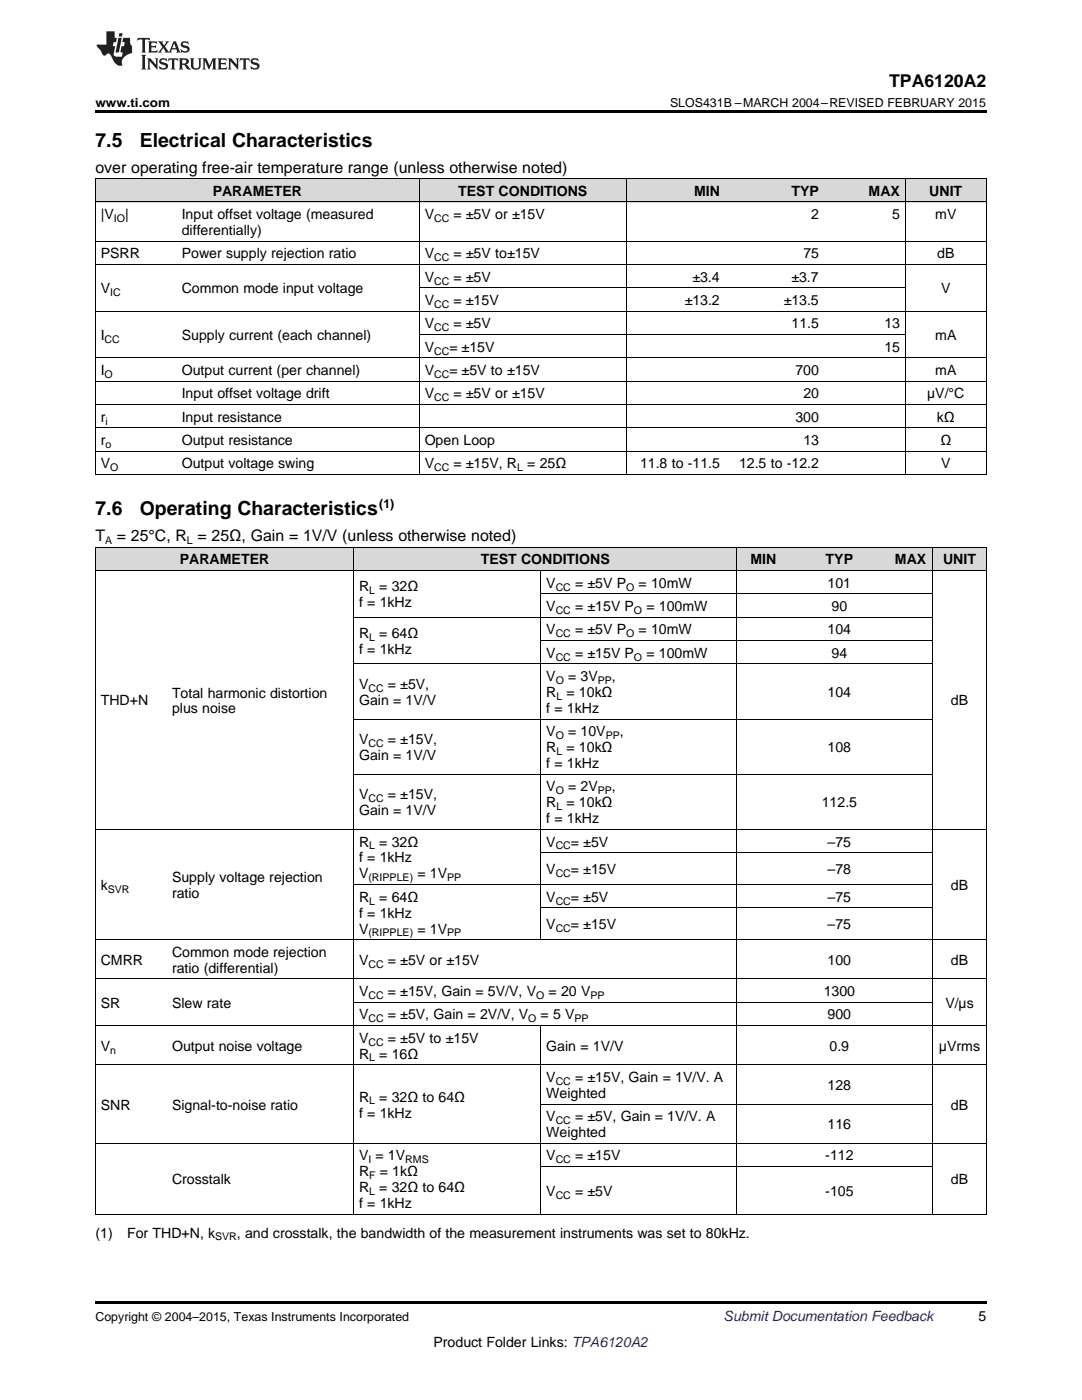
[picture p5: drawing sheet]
<svg xmlns="http://www.w3.org/2000/svg" width="216mm" height="279mm" viewBox="0 0 216 279" stroke-linecap="round" stroke-linejoin="round" font-family="sans-serif">
<defs><g id="words">
<g font-size="3.9">
<text x="19" y="29.3">7.5</text>
<text x="27.9" y="29.3">Electrical Characteristics</text>
<text x="19" y="102.8">7.6</text>
<text x="27.9" y="102.8">Operating Characteristics</text>
</g>
<text font-size="3.5" x="177.4" y="17.3">TPA6120A2</text>
<g font-size="3.2">
<text x="19" y="34.4">over operating free-air temperature range (unless otherwise noted)</text>
<text x="19" y="108">T</text>
<text x="23.3" y="108">= 25°C, R = 25Ω, Gain = 1V/V (unless otherwise noted)</text>
</g>
<g font-size="2.8">
<text x="42.4" y="39.1">PARAMETER</text>
<text x="91.4" y="39.1">TEST CONDITIONS</text>
<text x="138.5" y="39.1">MIN</text>
<text x="157.9" y="39.1">TYP</text>
<text x="173.3" y="39.1">MAX</text>
<text x="185.4" y="39.1">UNIT</text>
<text x="20.1" y="43.7">|V</text>
<text x="24.9" y="43.7">|</text>
<text x="36.3" y="43.7">Input offset voltage (measured</text>
<text x="36.3" y="46.9">differentially)</text>
<text x="84.7" y="43.7">V</text>
<text x="90.5" y="43.7">= ±5V or ±15V</text>
<text x="161.9" y="43.7">2</text>
<text x="178" y="43.7">5</text>
<text x="186.6" y="43.7">mV</text>
<text x="20.1" y="51.6">PSRR</text>
<text x="36.3" y="51.6">Power supply rejection ratio</text>
<text x="84.7" y="51.6">V</text>
<text x="90.5" y="51.6">= ±5V to±15V</text>
<text x="160.3" y="51.6">75</text>
<text x="187" y="51.6">dB</text>
<text x="20.1" y="58.6">V</text>
<text x="36.3" y="58.6">Common mode input voltage</text>
<text x="84.7" y="56.2">V</text>
<text x="90.5" y="56.2">= ±5V</text>
<text x="138.2" y="56.2">±3.4</text>
<text x="157.9" y="56.2">±3.7</text>
<text x="187.8" y="58.6">V</text>
<text x="84.7" y="60.9">V</text>
<text x="84.7" y="65.5">V</text>
<text x="90.5" y="60.9">= ±15V</text>
<text x="90.5" y="65.5">= ±5V</text>
<text x="136.6" y="60.9">±13.2</text>
<text x="156.4" y="60.9">±13.5</text>
<text x="157.9" y="65.5">11.5</text>
<text x="176.5" y="65.5">13</text>
<text x="20.1" y="67.9">I</text>
<text x="36.3" y="67.9">Supply current (each channel)</text>
<text x="84.7" y="70.2">V</text>
<text x="89.7" y="70.2">= ±15V</text>
<text x="176.5" y="70.2">15</text>
<text x="186.6" y="67.9">mA</text>
<text x="20.1" y="74.9">I</text>
<text x="36.3" y="74.9">Output current (per channel)</text>
<text x="84.7" y="74.9">V</text>
<text x="89.7" y="74.9">= ±5V to ±15V</text>
<text x="158.7" y="74.9">700</text>
<text x="186.6" y="74.9">mA</text>
<text x="36.3" y="79.5">Input offset voltage drift</text>
<text x="84.7" y="79.5">V</text>
<text x="90.5" y="79.5">= ±5V or ±15V</text>
<text x="160.3" y="79.5">20</text>
<text x="185" y="79.5">µV/°C</text>
<text x="20.1" y="84.2">r</text>
<text x="20.1" y="88.8">r</text>
<text x="36.3" y="84.2">Input resistance</text>
<text x="36.3" y="88.8">Output resistance</text>
<text x="84.7" y="88.8">Open Loop</text>
<text x="158.7" y="84.2">300</text>
<text x="160.3" y="88.8">13</text>
<text x="186.9" y="84.2">kΩ</text>
<text x="187.6" y="88.8">Ω</text>
<text x="20.1" y="93.5">V</text>
<text x="36.3" y="93.5">Output voltage swing</text>
<text x="84.7" y="93.5">V</text>
<text x="90.5" y="93.5">= ±15V, R</text>
<text x="105.2" y="93.5">= 25Ω</text>
<text x="127.7" y="93.5">11.8 to -11.5</text>
<text x="147.5" y="93.5">12.5 to -12.2</text>
<text x="187.8" y="93.5">V</text>
<text x="35.9" y="112.6">PARAMETER</text>
<text x="95.9" y="112.6">TEST CONDITIONS</text>
<text x="149.8" y="112.6">MIN</text>
<text x="164.7" y="112.6">TYP</text>
<text x="178.6" y="112.6">MAX</text>
<text x="188.2" y="112.6">UNIT</text>
<text x="71.6" y="118">R</text>
<text x="75.7" y="118">= 32Ω</text>
<text x="109" y="117.3">V</text>
<text x="114.8" y="117.3">= ±5V P</text>
<text x="127.4" y="117.3">= 10mW</text>
<text x="165.1" y="117.3">101</text>
<text x="71.6" y="121.2">f = 1kHz</text>
<text x="109" y="122">V</text>
<text x="114.8" y="122">= ±15V P</text>
<text x="129" y="122">= 100mW</text>
<text x="165.9" y="122">90</text>
<text x="71.6" y="127.4">R</text>
<text x="71.6" y="130.5">f = 1kHz</text>
<text x="75.7" y="127.4">= 64Ω</text>
<text x="109" y="126.6">V</text>
<text x="109" y="131.3">V</text>
<text x="114.8" y="126.6">= ±5V P</text>
<text x="114.8" y="131.3">= ±15V P</text>
<text x="127.4" y="126.6">= 10mW</text>
<text x="129" y="131.3">= 100mW</text>
<text x="165.1" y="126.6">104</text>
<text x="165.9" y="131.3">94</text>
<text x="71.6" y="137.5">V</text>
<text x="77.4" y="137.5">= ±5V,</text>
<text x="109" y="135.9">V</text>
<text x="113.3" y="135.9">= 3V</text>
<text x="122.1" y="135.9">,</text>
<text x="20.1" y="140.8">THD+N</text>
<text x="34.3" y="139.2">Total harmonic distortion</text>
<text x="34.3" y="142.4">plus noise</text>
<text x="71.6" y="140.7">Gain = 1V/V</text>
<text x="109" y="139.1">R</text>
<text x="109" y="142.3">f = 1kHz</text>
<text x="113" y="139.1">= 10kΩ</text>
<text x="165.1" y="139.1">104</text>
<text x="189.8" y="140.8">dB</text>
<text x="71.6" y="148.5">V</text>
<text x="77.4" y="148.5">= ±15V,</text>
<text x="109" y="146.9">V</text>
<text x="113.3" y="146.9">= 10V</text>
<text x="123.7" y="146.9">,</text>
<text x="71.6" y="151.7">Gain = 1V/V</text>
<text x="109" y="150.1">R</text>
<text x="109" y="153.3">f = 1kHz</text>
<text x="113" y="150.1">= 10kΩ</text>
<text x="165.1" y="150.1">108</text>
<text x="71.6" y="159.5">V</text>
<text x="77.4" y="159.5">= ±15V,</text>
<text x="109" y="157.9">V</text>
<text x="109" y="161.1">R</text>
<text x="113" y="161.1">= 10kΩ</text>
<text x="113.3" y="157.9">= 2V</text>
<text x="122.1" y="157.9">,</text>
<text x="164" y="161.1">112.5</text>
<text x="71.6" y="162.7">Gain = 1V/V</text>
<text x="109" y="164.3">f = 1kHz</text>
<text x="71.6" y="168.9">R</text>
<text x="71.6" y="172.1">f = 1kHz</text>
<text x="75.7" y="168.9">= 32Ω</text>
<text x="109" y="168.9">V</text>
<text x="113.9" y="168.9">= ±5V</text>
<text x="165.1" y="168.9">–75</text>
<text x="20.1" y="177.6">k</text>
<text x="34.3" y="176">Supply voltage rejection</text>
<text x="34.3" y="179.2">ratio</text>
<text x="71.6" y="175.3">V</text>
<text x="71.6" y="180">R</text>
<text x="75.7" y="180">= 64Ω</text>
<text x="83.3" y="175.3">= 1V</text>
<text x="109" y="174.4">V</text>
<text x="109" y="180">V</text>
<text x="113.9" y="174.4">= ±15V</text>
<text x="113.9" y="180">= ±5V</text>
<text x="165.1" y="174.4">–78</text>
<text x="165.1" y="180">–75</text>
<text x="189.8" y="177.6">dB</text>
<text x="71.6" y="183.1">f = 1kHz</text>
<text x="109" y="185.5">V</text>
<text x="113.9" y="185.5">= ±15V</text>
<text x="165.1" y="185.5">–75</text>
<text x="34.3" y="191">Common mode rejection</text>
<text x="71.6" y="186.3">V</text>
<text x="83.3" y="186.3">= 1V</text>
<text x="20.1" y="192.5">CMRR</text>
<text x="34.3" y="194.1">ratio (differential)</text>
<text x="71.6" y="192.5">V</text>
<text x="77.4" y="192.5">= ±5V or ±15V</text>
<text x="165.1" y="192.5">100</text>
<text x="189.8" y="192.5">dB</text>
<text x="20.1" y="201.1">SR</text>
<text x="34.3" y="201.1">Slew rate</text>
<text x="71.6" y="198.8">V</text>
<text x="71.6" y="203.4">V</text>
<text x="77.4" y="198.8">= ±15V, Gain = 5V/V, V</text>
<text x="77.4" y="203.4">= ±5V, Gain = 2V/V, V</text>
<text x="107.9" y="203.4">= 5 V</text>
<text x="109.5" y="198.8">= 20 V</text>
<text x="164.4" y="198.8">1300</text>
<text x="165.1" y="203.4">900</text>
<text x="188.6" y="201.1">V/µs</text>
<text x="20.1" y="209.7">V</text>
<text x="34.3" y="209.7">Output noise voltage</text>
<text x="71.6" y="208.1">V</text>
<text x="77.4" y="208.1">= ±5V to ±15V</text>
<text x="109" y="209.7">Gain = 1V/V</text>
<text x="165.5" y="209.7">0.9</text>
<text x="187.4" y="209.7">μVrms</text>
<text x="71.6" y="211.3">R</text>
<text x="75.7" y="211.3">= 16Ω</text>
<text x="109" y="215.9">V</text>
<text x="114.8" y="215.9">= ±15V, Gain = 1V/V. A</text>
<text x="20.1" y="221.4">SNR</text>
<text x="34.3" y="221.4">Signal-to-noise ratio</text>
<text x="71.6" y="219.9">R</text>
<text x="75.7" y="219.9">= 32Ω to 64Ω</text>
<text x="109" y="219.1">Weighted</text>
<text x="165.1" y="217.5">128</text>
<text x="189.8" y="221.4">dB</text>
<text x="71.6" y="223">f = 1kHz</text>
<text x="109" y="223.8">V</text>
<text x="109" y="226.9">Weighted</text>
<text x="114.8" y="223.8">= ±5V, Gain = 1V/V. A</text>
<text x="165.1" y="225.4">116</text>
<text x="71.6" y="231.6">V = 1V</text>
<text x="109" y="231.6">V</text>
<text x="114.8" y="231.6">= ±15V</text>
<text x="164.7" y="231.6">-112</text>
<text x="34.3" y="236.4">Crosstalk</text>
<text x="71.6" y="234.8">R</text>
<text x="71.6" y="237.9">R</text>
<text x="75.7" y="237.9">= 32Ω to 64Ω</text>
<text x="75.8" y="234.8">= 1kΩ</text>
<text x="109" y="238.7">V</text>
<text x="114.8" y="238.7">= ±5V</text>
<text x="164.7" y="238.7">-105</text>
<text x="189.8" y="236.4">dB</text>
<text x="71.6" y="241.1">f = 1kHz</text>
<text x="19" y="247">(1)</text>
<text x="25.4" y="247">For THD+N, k</text>
<text x="47.3" y="247">, and crosstalk, the bandwidth of the measurement instruments was set to 80kHz.</text>
<text x="195.3" y="263.6">5</text>
<text x="86.5" y="268.9">Product Folder Links: TPA6120A2</text>
</g>
<text font-size="2.8" fill="#0000c8" x="144.4" y="263.6">Submit Documentation Feedback</text>
<g font-size="2.5">
<text x="19" y="21.4">www.ti.com</text>
<text x="133.7" y="21.4">SLOS431B –MARCH 2004–REVISED FEBRUARY 2015</text>
<text x="75.7" y="101.3">(1)</text>
<text x="19" y="263.6">Copyright © 2004–2015, Texas Instruments Incorporated</text>
</g>
<g font-size="2.1">
<text x="22.7" y="44.3">IO</text>
<text x="86.6" y="44.3">CC</text>
<text x="86.6" y="52.1">CC</text>
<text x="22" y="59.1">IC</text>
<text x="86.6" y="56.8">CC</text>
<text x="86.6" y="61.5">CC</text>
<text x="20.9" y="68.4">CC</text>
<text x="86.6" y="66.1">CC</text>
<text x="86.6" y="70.8">CC</text>
<text x="20.9" y="75.4">O</text>
<text x="86.6" y="75.4">CC</text>
<text x="86.6" y="80.1">CC</text>
<text x="21" y="89.4">o</text>
<text x="21" y="84.7">i</text>
<text x="22" y="94.1">O</text>
<text x="86.6" y="94.1">CC</text>
<text x="103.2" y="94.1">L</text>
<text x="21" y="108.6">A</text>
<text x="37.3" y="108.6">L</text>
<text x="73.7" y="118.6">L</text>
<text x="110.9" y="117.9">CC</text>
<text x="125" y="117.9">O</text>
<text x="110.9" y="122.5">CC</text>
<text x="126.5" y="122.5">O</text>
<text x="73.7" y="127.9">L</text>
<text x="110.9" y="127.2">CC</text>
<text x="110.9" y="131.8">CC</text>
<text x="125" y="127.2">O</text>
<text x="126.5" y="131.8">O</text>
<text x="110.9" y="136.5">O</text>
<text x="119.3" y="136.5">PP</text>
<text x="73.5" y="138.1">CC</text>
<text x="111" y="139.7">L</text>
<text x="73.5" y="149.1">CC</text>
<text x="110.9" y="147.5">O</text>
<text x="120.9" y="147.5">PP</text>
<text x="111" y="150.7">L</text>
<text x="73.5" y="160.1">CC</text>
<text x="110.9" y="158.5">O</text>
<text x="111" y="161.7">L</text>
<text x="119.3" y="158.5">PP</text>
<text x="73.7" y="169.5">L</text>
<text x="110.9" y="169.5">CC</text>
<text x="21.5" y="178.2">SVR</text>
<text x="73.5" y="175.9">(RIPPLE)</text>
<text x="89.2" y="175.9">PP</text>
<text x="110.9" y="175">CC</text>
<text x="73.7" y="180.5">L</text>
<text x="110.9" y="180.5">CC</text>
<text x="73.5" y="186.9">(RIPPLE)</text>
<text x="89.2" y="186.9">PP</text>
<text x="110.9" y="186">CC</text>
<text x="73.5" y="193.1">CC</text>
<text x="73.5" y="199.4">CC</text>
<text x="107" y="199.4">O</text>
<text x="117.8" y="199.4">PP</text>
<text x="73.5" y="204">CC</text>
<text x="73.5" y="208.7">CC</text>
<text x="105.4" y="204">O</text>
<text x="114.7" y="204">PP</text>
<text x="22" y="210.3">n</text>
<text x="73.7" y="211.8">L</text>
<text x="73.7" y="220.4">L</text>
<text x="110.9" y="216.5">CC</text>
<text x="110.9" y="224.3">CC</text>
<text x="73.5" y="232.2">I</text>
<text x="80.9" y="232.2">RMS</text>
<text x="110.9" y="232.2">CC</text>
<text x="73.7" y="235.3">F</text>
<text x="73.7" y="238.5">L</text>
<text x="110.9" y="239.3">CC</text>
<text x="42.9" y="247.5">SVR</text>
</g>
</g></defs>
<g fill="#d8d8d8">
<path d="M19 109.3h14.3v4.6h-14.3z"/>
<path d="M33.3 109.3h37.3v4.6h-37.3z"/>
<path d="M70.6 109.3h37.3v4.6h-37.3z"/>
<path d="M107.9 109.3h39.1v4.6h-39.1z"/>
<path d="M147 109.3h10.7v4.6h-10.7z"/>
<path d="M157.7 109.3h19.6v4.6h-19.6z"/>
<path d="M177.3 109.3h8.9v4.6h-8.9z"/>
<path d="M186.2 109.3h10.6v4.6h-10.6z"/>
<path d="M19 35.7h16.2v4.7h-16.2z"/>
<path d="M35.2 35.7h48.5v4.7h-48.5z"/>
<path d="M83.7 35.7h41.3v4.7h-41.3z"/>
<path d="M125 35.7h19.7v4.7h-19.7z"/>
<path d="M144.7 35.7h19.8v4.7h-19.8z"/>
<path d="M164.5 35.7h16.2v4.7h-16.2z"/>
<path d="M180.7 35.7h16.1v4.7h-16.1z"/>
</g>
<g fill="#000">
<path d="M19 22h177.8v.5h-177.8zM19 94.7l.2 .1zM83.6 94.7l.1 .1zM124.9 94.7l.1 .1zM144.6 94.7l.1 .1zM164.4 94.7l.1 .1zM180.6 94.7l.1 .1zM196.7 94.7l.1 .1zM19 242.4h.2zM70.5 242.4h.1zM107.8 242.4h.1zM146.9 242.4h.1z"/>
<path d="M157.6 242.4h.1zM177.2 242.4h.1zM186.1 242.4h.1zM196.7 242.4h.1zM19 259.7h177.8v.5h-177.8z"/>
</g>
<g fill="none" stroke="#000" stroke-width=".2">
<path d="M19 35.6h177.8M19.1 35.7v59.1M83.6 35.7v59.1M124.9 35.7v59.1M180.6 35.7v59.1M196.8 35.7v59.1M19 52.8h177.8M19 48.1h177.8M19 40.3h177.8M83.7 57.4h97M19 76.1h177.8M19 71.4h177.8"/>
<path d="M19 62.1h177.8M83.7 66.8h97M19 94.7h177.8M19 90h177.8M19 85.4h177.8M19 80.7h177.8M19 109.2h177.8v133.2M19 113.9h177.8M19.1 109.2v133.2M70.5 109.2v133.2M107.9 113.9v73.7M107.9 118.5h78.3"/>
<path d="M147 109.2v133.2M186.1 109.2v133.2M70.6 132.5h115.6M70.6 123.2h115.6M107.9 127.8h78.3M70.6 154.5h115.6M70.6 143.5h115.6M19 165.5h177.8M70.6 176.5h115.6M107.9 170.2h78.3M19 195.4h177.8M19 187.5h177.8"/>
<path d="M107.9 181.2h78.3M19 212.5h177.8M19 204.7h177.8M70.6 200h115.6M107.9 204.7v37.7M19 228.2h177.8M107.9 232.8h78.3M107.9 220.3h78.3M19 242.3h177.8"/>
</g>
<g fill="#231f20">
<path d="M27.5 7.6l-.1 .5 .4-.2h.6v.1v2.1l-.2 .4h1l-.3-.4v-2.1l.1-.1h.5l.5 .2-.2-.5zM29.5 8.3l.2 .3v1.5l-.2 .4h1.8l.2-.6a1.04 1.04 0 0 1-1.3 .2v-.7h.6l.3 .2v-.6l-.3 .2h-.6v-.6l.8-.1 .4 .3-.2-.5zM31.5 8.3l.9 1.1-.9 1.1h.8l-.2-.2 .5-.7 .4 .7-.2 .2h1.5l-.1-.2 .1-.4h.9l.1 .4-.2 .2h1l-.3-.3-.7-1.9h-.5l-.9 2-.8-1 .9-1h-.8l.1 .3-.3 .5-.4-.6 .2-.2zM34.7 8.6l.4 1h-.7zM36.3 8.4a.63 .63 0 0 0-.2 .7 .63 .63 0 0 0 .6 .4l.6 .2 .1 .2a.75 .75 0 0 1-.7 .4 .75 .75 0 0 1-.6-.5l.1 .7 .1-.1a1.11 1.11 0 0 0 1.5-.6 1.13 1.13 0 0 0-1.2-.8l-.1-.4a1.04 1.04 0 0 1 1.2 .2l-.2-.5-.1 .1-.5-.2zM28.2 10.9l.2 .4v2.2l-.2 .4h1l-.3-.4v-2.2l.3-.4zM29.3 11.6l.3 .4v1.5l-.3 .4h.8l-.2-.4v-1.3l1.5 1.7v-1.9l.2-.4h-.7l.2 .4v.9l-1.1-1.3zM32 11.8a.62 .62 0 0 0-.2 .7 .62 .62 0 0 0 .6 .4l.6 .1 .1 .3a.76 .76 0 0 1-.7 .3 .76 .76 0 0 1-.6-.4l.1 .7 .1-.1a1.11 1.11 0 0 0 1.5-.6 1.13 1.13 0 0 0-1.2-.8l-.1-.4a1.04 1.04 0 0 1 1.2 .2l-.2-.6-.1 .1-.5-.1zM33.7 11.6l-.2 .6a.61 .61 0 0 1 .8-.3v1.6l-.2 .4h.9l-.2-.4v-1.6a.63 .63 0 0 1 .8 .3l-.2-.6zM35.6 11.6l.3 .4v1.5l-.3 .4h1l-.2-.2v-.8l.5 .2a.76 .76 0 0 0 1.2 .7l-1-1a.58 .58 0 0 0 .6-.5 .58 .58 0 0 0-.5-.6zM36.4 11.9h.1a.45 .45 0 0 1 .5 .1 .45 .45 0 0 1 .1 .5l-.7 .2zM37.9 11.6l.2 .2a2.17 2.17 0 0 0 .3 1.9 .99 .99 0 0 0 1.6-.6v-1.1l.2-.4h-.7l.2 .2a1.92 1.92 0 0 1-.2 1.8 .6 .6 0 0 1-.9-.5v-1.1l.2-.4zM40.4 11.6l.2 .4v1.5l-.2 .4h.7l-.2-.4v-1.4l.8 1.8 .8-1.8v1.4l-.2 .4h.9l-.2-.4v-1.5l.2-.4h-.8l-.6 1.5-.6-1.5zM43.4 11.6l.2 .4v1.5l-.2 .4h1.8l.2-.6a1.04 1.04 0 0 1-1.3 .1v-.6h.5l.4 .2v-.6l-.4 .2h-.5v-.7h.8l.3 .3-.1-.6zM45.5 11.6l.2 .4v1.5l-.2 .4h.7l-.2-.4v-1.3l1.5 1.7v-1.9l.2-.4h-.7l.2 .4v.9l-1.1-1.3zM47.9 11.6l-.1 .6a.61 .61 0 0 1 .8-.3v1.6l-.3 .4h1l-.3-.4 .1-1.6a.63 .63 0 0 1 .7 .3l-.1-.6zM50.2 11.8a.62 .62 0 0 0-.2 .7 .62 .62 0 0 0 .6 .4l.6 .1 .2 .3a.76 .76 0 0 1-.8 .3 .76 .76 0 0 1-.6-.4l.1 .7 .2-.1a1.11 1.11 0 0 0 1.5-.6 1.13 1.13 0 0 0-1.3-.8l-.1-.4a1.04 1.04 0 0 1 1.2 .2l-.1-.6-.2 .1-.5-.1z"/>
<path d="M21.2 6.3v2.6h-1.9l.1 .4 .7 .9a.91 .91 0 0 0 1 .8 .56 .56 0 0 1 .5-.3 .56 .56 0 0 1 .5 .3l.4 .8a1.53 1.53 0 0 0 1.9 1.2 1.54 1.54 0 0 1 1-2.1l.9-.3v-1.4a1.52 1.52 0 0 1-.3-1.6h-1.4l-.2 .8h.5l-.2 .8h-.4l-.2 1v.2l.4 .1-.2 .8a1.93 1.93 0 0 1-1.6-.3l.3-1.8h-.5l.2-.8h.4l.2-.8h-.4v-1.3zM23.6 7.6l-.6 2.9h.7l.6-2.9zM23.8 6.6l-.1 .7h.6l.2-.7z"/>
</g>
<use href="#words"/>
</svg>
